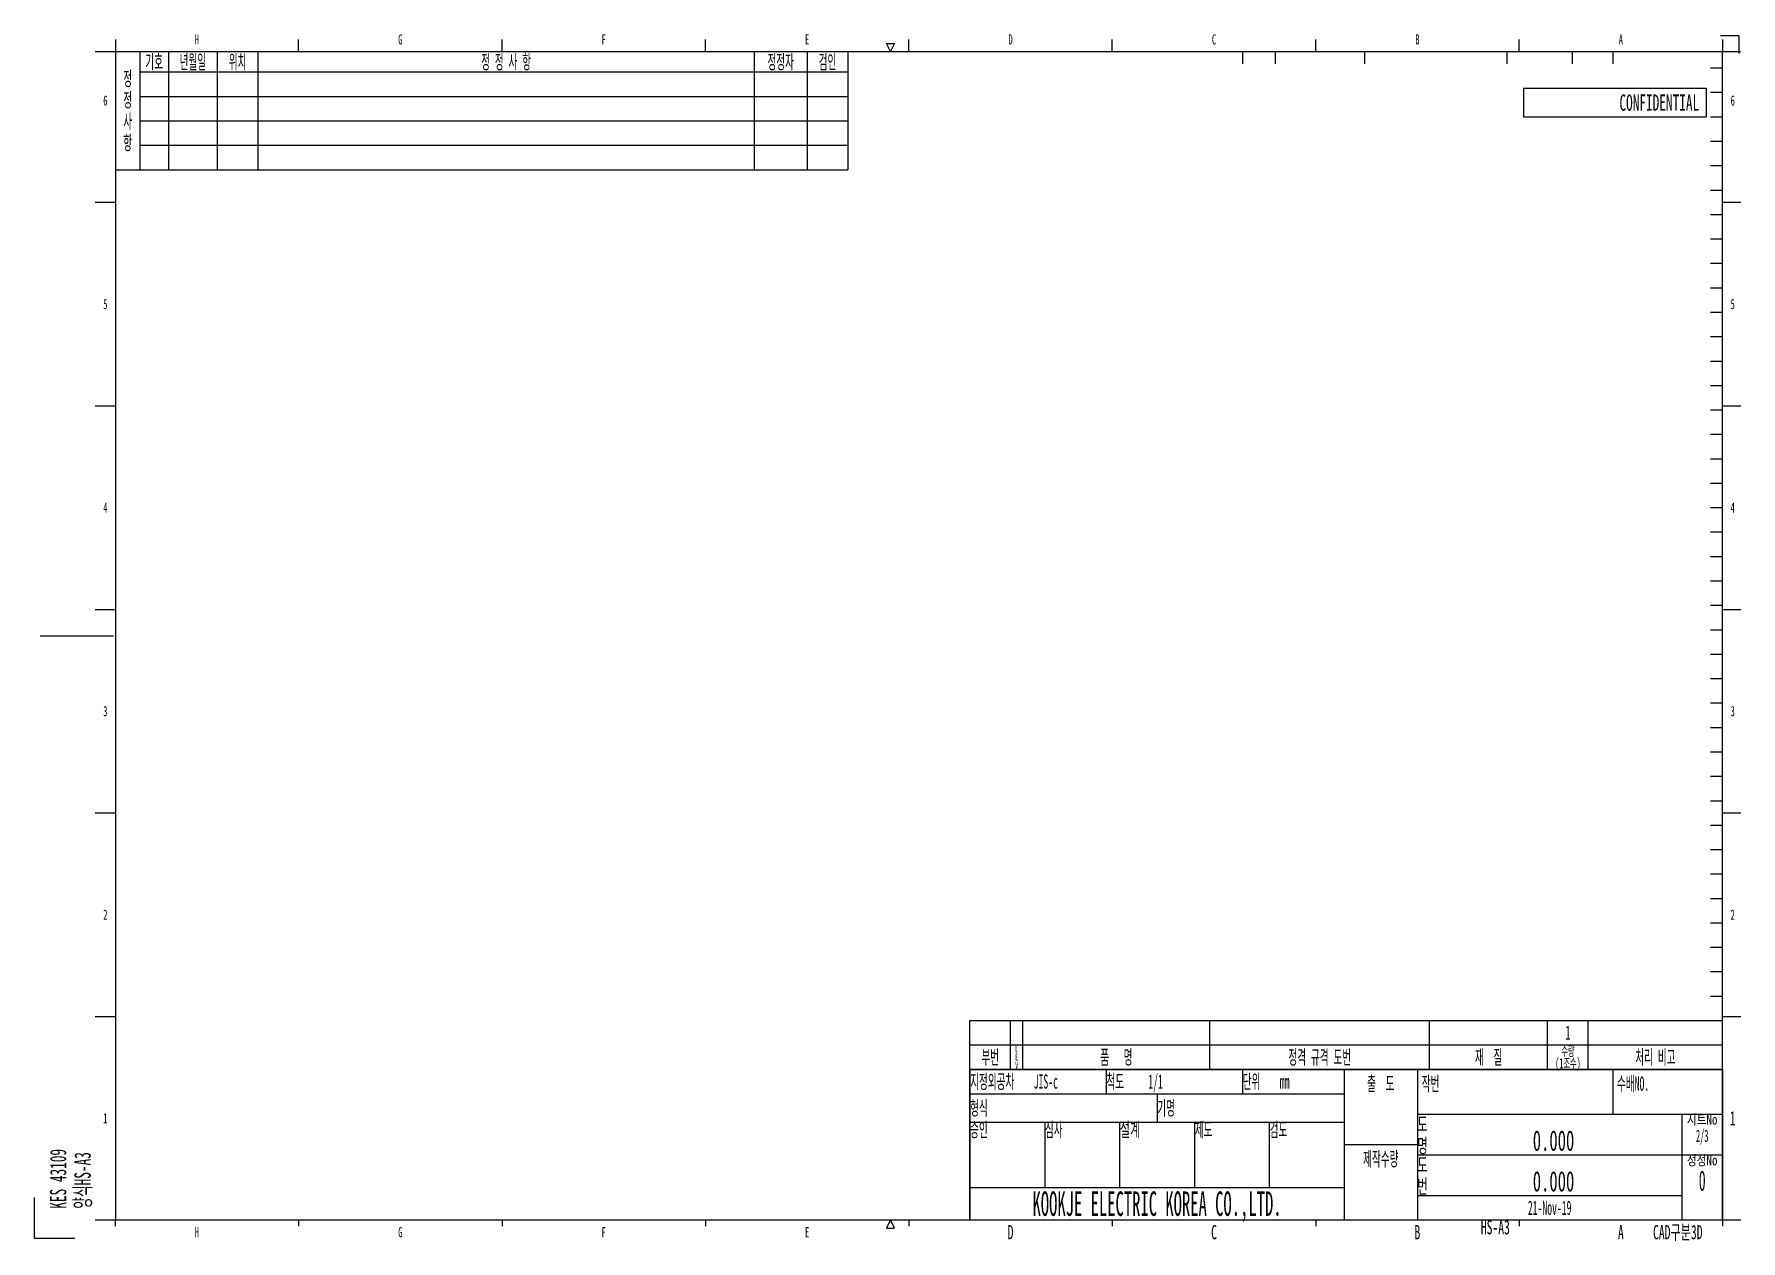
# Model space of a CAD drawing. Header units: millimetres. Extents: x 0 to 419, y 0 to 296.
import ezdxf

# ---------------------------------------------------------------- set-up
doc = ezdxf.new("R2010")
doc.units = ezdxf.units.MM
doc.header["$LTSCALE"] = 23.1
doc.layers.get('0').update_dxf_attribs({"linetype": 'CONTINUOUS'})
doc.styles.get("Standard").update_dxf_attribs({"font": 'txt', "width": 0.5})
doc.styles.add('TEXTSTYLE_2', font='txt', dxfattribs={"width": 0.6})
doc.styles.add('TEXTSTYLE_3', font='txt', dxfattribs={"width": 0.6})
doc.styles.add('TEXTSTYLE_4', font='txt', dxfattribs={"width": 0.8})

msp = doc.modelspace()

# ---------------------------------------------------------------- linework, layer by layer
at = {"color": 2, "linetype": 'Continuous'}
for p, q in [((20, 295), (20, 292)), ((65, 292), (65, 295)), ((115, 292), (115, 295)), ((165, 292), (165, 295)), ((210.5, 292), (209.5, 294)), ((209.5, 294), (211.5, 294)), ((211.5, 294), (210.5, 292)), ((215, 292), (215, 295)), ((265, 292), (265, 295)), ((315, 292), (315, 295)), ((365, 292), (365, 295)), ((414.46, 296), (419, 296)), ((415, 295), (415, 292)), ((419, 296), (419, 291.5)), ((20, 292), (200, 292)), ((20, 292), (20, 263)), ((26, 292), (26, 263)), ((33, 292), (33, 263)), ((45, 292), (45, 263)), ((55, 292), (55, 263)), ((177, 292), (177, 263)), ((190, 292), (190, 263)), ((200, 292), (200, 263)), ((297, 292), (297, 289)), ((305, 292), (305, 289)), ((327, 292), (327, 289)), ((362, 292), (362, 289)), ((378, 292), (378, 289)), ((388, 292), (388, 289)), ((415, 292), (419.5, 292)), ((26, 287), (200, 287)), ((412, 288), (415, 288)), ((412, 282), (415, 282)), ((26, 281), (200, 281)), ((26, 275), (200, 275)), ((412, 276), (415, 276)), ((26, 269), (200, 269)), ((412, 270), (415, 270)), ((20, 263), (200, 263)), ((412, 264), (415, 264)), ((412, 258), (415, 258)), ((15, 255), (20, 255)), ((412, 252), (415, 252)), ((415, 255), (419.5, 255)), ((412, 246), (415, 246)), ((412, 240), (415, 240)), ((412, 234), (415, 234)), ((412, 228), (415, 228)), ((412, 222), (415, 222)), ((412, 216), (415, 216)), ((412, 210), (415, 210)), ((15, 205), (20, 205)), ((412, 204), (415, 204)), ((415, 205), (419.5, 205)), ((412, 198), (415, 198)), ((412, 192), (415, 192)), ((412, 186), (415, 186)), ((412, 180), (415, 180)), ((412, 174), (415, 174)), ((412, 168), (415, 168)), ((412, 162), (415, 162)), ((412, 156), (415, 156)), ((15, 155), (20, 155)), ((415, 155), (419.5, 155)), ((1.5, 148.5), (19.5, 148.5)), ((412, 150), (415, 150)), ((412, 144), (415, 144)), ((412, 138), (415, 138)), ((412, 132), (415, 132)), ((412, 126), (415, 126)), ((412, 120), (415, 120)), ((412, 114), (415, 114)), ((15, 105), (20, 105)), ((412, 108), (415, 108)), ((415, 105), (419.5, 105)), ((412, 102), (415, 102)), ((412, 96), (415, 96)), ((412, 90), (415, 90)), ((412, 84), (415, 84)), ((412, 78), (415, 78)), ((412, 72), (415, 72)), ((412, 66), (415, 66)), ((412, 60), (415, 60)), ((15, 55), (20, 55)), ((415, 55), (419.5, 55)), ((230, 42.01), (230, 54.01)), ((230, 54.01), (415, 54.01)), ((240, 42.01), (240, 54.01)), ((243, 42.01), (243, 54.01)), ((289, 42.01), (289, 54.01)), ((343, 42.01), (343, 54.01)), ((372, 42.01), (372, 54.01)), ((382, 42.01), (382, 54.01)), ((415, 42.01), (415, 54.01)), ((230, 48.01), (415, 48.01)), ((230, 42.01), (322, 42.01)), ((230, 42.01), (230, 36.01)), ((230, 42.01), (415, 42.01)), ((263.5, 42.01), (263.5, 36.01)), ((297, 42.01), (297, 36.01)), ((322, 42.01), (322, 36.01)), ((322, 42.01), (340, 42.01)), ((322, 42.01), (322, 5.01)), ((340, 42.01), (340, 5.01)), ((340, 42), (415, 42)), ((340, 42), (340, 31)), ((340, 42), (415, 42)), ((340, 42), (340, 31)), ((388, 42), (388, 31)), ((388, 42), (388, 31)), ((415, 42), (415, 31)), ((415, 42), (415, 31)), ((230, 36.01), (322, 36.01)), ((230, 36.01), (230, 29.01)), ((230, 36.01), (322, 36.01)), ((230, 36.01), (322, 36.01)), ((230, 36.01), (230, 29.01)), ((276, 36.01), (276, 29.01)), ((276, 36.01), (276, 29.01)), ((322, 36.01), (322, 29.01)), ((322, 36.01), (322, 29.01)), ((340, 31), (415, 31)), ((340, 31), (340, 5)), ((340, 31), (415, 31)), ((340, 31), (415, 31)), ((405, 31), (405, 5)), ((415, 31), (415, 5)), ((230, 29.01), (322, 29.01)), ((230, 29.01), (230, 13.01)), ((230, 29.01), (322, 29.01)), ((230, 29.01), (322, 29.01)), ((248.4, 29.01), (248.4, 13.01)), ((266.8, 29.01), (266.8, 13.01)), ((266.8, 29.01), (285.2, 29.01)), ((266.8, 29.01), (266.8, 13.01)), ((285.2, 29.01), (285.2, 13.01)), ((285.2, 29.01), (303.6, 29.01)), ((285.2, 29.01), (285.2, 13.01)), ((285.2, 29.01), (285.2, 13.01)), ((303.6, 29.01), (303.6, 13.01)), ((303.6, 29.01), (303.6, 13.01)), ((322, 29.01), (322, 13.01)), ((322, 23.51), (340, 23.51)), ((340, 21), (415, 21)), ((230, 13.01), (322, 13.01)), ((230, 13.01), (322, 13.01)), ((230, 13.01), (230, 5.01)), ((266.8, 13.01), (285.2, 13.01)), ((285.2, 13.01), (303.6, 13.01)), ((322, 13.01), (322, 5.01)), ((0, 10.5), (0, 0.5)), ((340, 11), (405, 11)), ((15, 5), (20, 5)), ((20, 3.5), (20, 5)), ((65, 5), (65, 3.5)), ((115, 5), (115, 3.5)), ((165, 5), (165, 3.5)), ((210.5, 5), (209.5, 3)), ((211.5, 3), (210.5, 5)), ((215, 5), (215, 3.5)), ((230, 5.01), (322, 5.01)), ((265, 5), (265, 3.5)), ((315, 5), (315, 3.5)), ((322, 5.01), (340, 5.01)), ((340, 5), (415, 5)), ((365, 5), (365, 3.5)), ((415, 5), (419.5, 5)), ((415, 5), (415, 3.5)), ((0, 0.5), (10, 0.5)), ((209.5, 3), (211.5, 3))]:
    msp.add_line(p, q, dxfattribs=at)
at = {"color": 7, "linetype": 'Continuous'}
for p, q in [((15, 292), (415, 292)), ((20, 292), (20, 5)), ((415, 5), (415, 292)), ((366.1, 283), (411, 283)), ((366.1, 283), (366.1, 276)), ((411, 283), (411, 276)), ((366.1, 276), (411, 276)), ((230, 42), (415, 42)), ((230, 5.01), (230, 42)), ((20, 5), (415, 5))]:
    msp.add_line(p, q, dxfattribs=at)

# ---------------------------------------------------------------- texts
at = {"color": 2, "linetype": 'Continuous', "line_spacing_factor": 0.9}
for s, insert, char_height, width, attachment_point, style in [('H', (40, 296.25), 2.5, 1.5, 2, 'TEXTSTYLE_2'), ('G', (90, 296.25), 2.5, 1.5, 2, 'TEXTSTYLE_2'), ('F', (140, 296.25), 2.5, 1.5, 2, 'TEXTSTYLE_2'), ('E', (190, 296.25), 2.5, 1.5, 2, 'TEXTSTYLE_2'), ('D', (240, 296.25), 2.5, 1.5, 2, 'TEXTSTYLE_2'), ('C', (290, 296.25), 2.5, 1.5, 2, 'TEXTSTYLE_2'), ('B', (340, 296.25), 2.5, 1.5, 2, 'TEXTSTYLE_2'), ('A', (390, 296.25), 2.5, 1.5, 2, 'TEXTSTYLE_2'), ('6', (17.5, 281.25), 2.5, 1.5, 2, 'TEXTSTYLE_2'), ('6', (417.5, 281.25), 2.5, 1.5, 2, 'TEXTSTYLE_2'), ('5', (17.5, 231.25), 2.5, 1.5, 2, 'TEXTSTYLE_2'), ('5', (417.5, 231.25), 2.5, 1.5, 2, 'TEXTSTYLE_2'), ('4', (17.5, 181.25), 2.5, 1.5, 2, 'TEXTSTYLE_2'), ('4', (417.5, 181.25), 2.5, 1.5, 2, 'TEXTSTYLE_2'), ('3', (17.5, 131.25), 2.5, 1.5, 2, 'TEXTSTYLE_2'), ('3', (417.5, 131.25), 2.5, 1.5, 2, 'TEXTSTYLE_2'), ('2', (17.5, 81.25), 2.5, 1.5, 2, 'TEXTSTYLE_2'), ('2', (417.5, 81.25), 2.5, 1.5, 2, 'TEXTSTYLE_2'), ('1', (17.5, 31.25), 2.5, 1.5, 2, 'TEXTSTYLE_2'), ('설계', (266.86, 28.93), 3.5, 4.9, 1, 'TEXTSTYLE_2'), ('도\\P명', (340, 30.25), 3.5, 2.45, 1, 'TEXTSTYLE_2'), ('시트No\\P\\H3.0;{\\W0.5;2}{\\W0.5;/}{\\W0.5;3}', (410, 30.92), 2.5, 8.6667, 2, 'TEXTSTYLE_4'), ('1', (417.5, 31.75), 3.5, 2.1, 2, 'TEXTSTYLE_2'), (' \\H5.0;{\\W0.6;0.000}', (372.5, 27), 3.5, 17.8, 2, 'TEXTSTYLE_4'), ('정정No\\P\\H5.0;{\\W0.5;0}', (410, 20.92), 2.5, 8.6667, 2, 'TEXTSTYLE_4'), ('도\\P번', (340, 20.25), 3.5, 2.45, 1, 'TEXTSTYLE_2'), (' \\H5.0;{\\W0.6;0.000}', (372.5, 17), 3.5, 17.8, 2, 'TEXTSTYLE_4'), ('HS-A3', (359.15, 4.97), 3.5, 10.5, 2, 'TEXTSTYLE_2'), ('H', (40, 3.25), 2.5, 1.5, 2, 'TEXTSTYLE_2'), ('G', (90, 3.25), 2.5, 1.5, 2, 'TEXTSTYLE_2'), ('F', (140, 3.25), 2.5, 1.5, 2, 'TEXTSTYLE_2'), ('E', (190, 3.25), 2.5, 1.5, 2, 'TEXTSTYLE_2'), ('D', (240, 3.75), 3.5, 2.1, 2, 'TEXTSTYLE_2'), ('C', (290, 3.75), 3.5, 2.1, 2, 'TEXTSTYLE_2'), ('B', (340, 3.75), 3.5, 2.1, 2, 'TEXTSTYLE_2'), ('A', (390, 3.75), 3.5, 2.1, 2, 'TEXTSTYLE_2'), ('CAD구분3D', (404, 3.75), 3.5, 15.4, 2, 'TEXTSTYLE_2')]:
    msp.add_mtext(s, dxfattribs=dict(at, insert=insert, char_height=char_height, width=width, attachment_point=attachment_point, style=style))
at = {"color": 2, "linetype": 'Continuous'}
for s, insert, char_height, width, attachment_point, line_spacing_factor in [('기호', (29.5, 291.25), 3.5, 4.0833, 2, 0.9), ('년월일', (39, 291.25), 3.5, 6.125, 2, 0.9), ('위치', (50, 291.25), 3.5, 4.0833, 2, 0.9), ('정 정 사 항', (116, 291.25), 3.5, 13.4167, 2, 0.9), ('정정자', (183.5, 291.25), 3.5, 6.125, 2, 0.9), ('검인', (195, 291.25), 3.5, 4.0833, 2, 0.9), ('정\\P정\\P사\\P항', (23, 287.13), 3.5, 2.0417, 2, 0.9), ('1', (377, 52.76), 3.5, 1.75, 2, 0.9), ('부번', (235, 46.76), 3.5, 4.0833, 2, 0.9), ('L\\PE\\PV', (241.5, 47.9), 1.7, 0.85, 2, 0.72), ('품   명', (266, 46.76), 3.5, 9.3333, 2, 0.9), ('정격 규격 도번', (316, 46.76), 3.5, 15.75, 2, 0.9), ('재  질', (357.5, 46.76), 3.5, 7.5833, 2, 0.9), ('수량\\P(1조수)', (377, 47.76), 2.5, 6.6667, 2, 0.72), ('처리 비고', (398.5, 46.76), 3.5, 9.9167, 2, 0.9), ('지정외공차    JIS-c', (230.06, 40.76), 3.5, 25.9583, 1, 0.9), ('척도     1/1', (263.56, 40.76), 3.5, 18.0833, 1, 0.9), ('단위    mm', (297.06, 40.76), 3.5, 14.5833, 1, 0.9), ('출  도', (331, 40.26), 3.5, 7.5833, 2, 0.9), ('작번', (341.05, 40.25), 3.5, 4.0833, 1, 0.9), ('수배NO.', (389.05, 40.25), 3.5, 9.3333, 1, 0.9), ('형식', (230.06, 34.26), 3.5, 4.0833, 1, 0.9), ('기명', (276.06, 34.26), 3.5, 4.0833, 1, 0.9), ('승인', (230.06, 28.93), 3.5, 4.0833, 1, 0.9), ('심사', (248.46, 28.93), 3.5, 4.0833, 1, 0.9), ('제도', (285.26, 28.93), 3.5, 4.0833, 1, 0.9), ('검도', (303.66, 28.93), 3.5, 4.0833, 1, 0.9), ('제작수량', (331, 21.76), 3.5, 8.1667, 2, 0.9), ('KOOKJE ELECTRIC KOREA CO.,LTD.', (276, 12.01), 6, 90, 2, 0.9), ('21-Nov-19', (372.5, 9.75), 3.5, 15.75, 2, 0.9)]:
    msp.add_mtext(s, dxfattribs=dict(at, insert=insert, char_height=char_height, width=width, attachment_point=attachment_point, line_spacing_factor=line_spacing_factor))
at = {"color": 7, "linetype": 'Continuous', "insert": (409.25, 281.47), "char_height": 4, "width": 62.2266, "attachment_point": 3, "line_spacing_factor": 0.9, "style": 'TEXTSTYLE_3'}
msp.add_mtext('CONFIDENTIAL', dxfattribs=at)
at = {"color": 2, "linetype": 'Continuous', "insert": (3.89, 7.76), "char_height": 4, "width": 21.6, "attachment_point": 1, "rotation": 90, "line_spacing_factor": 0.9, "style": 'TEXTSTYLE_2'}
msp.add_mtext('KES 43109\\P양식HS-A3', dxfattribs=at)

doc.saveas('drawing.dxf')
